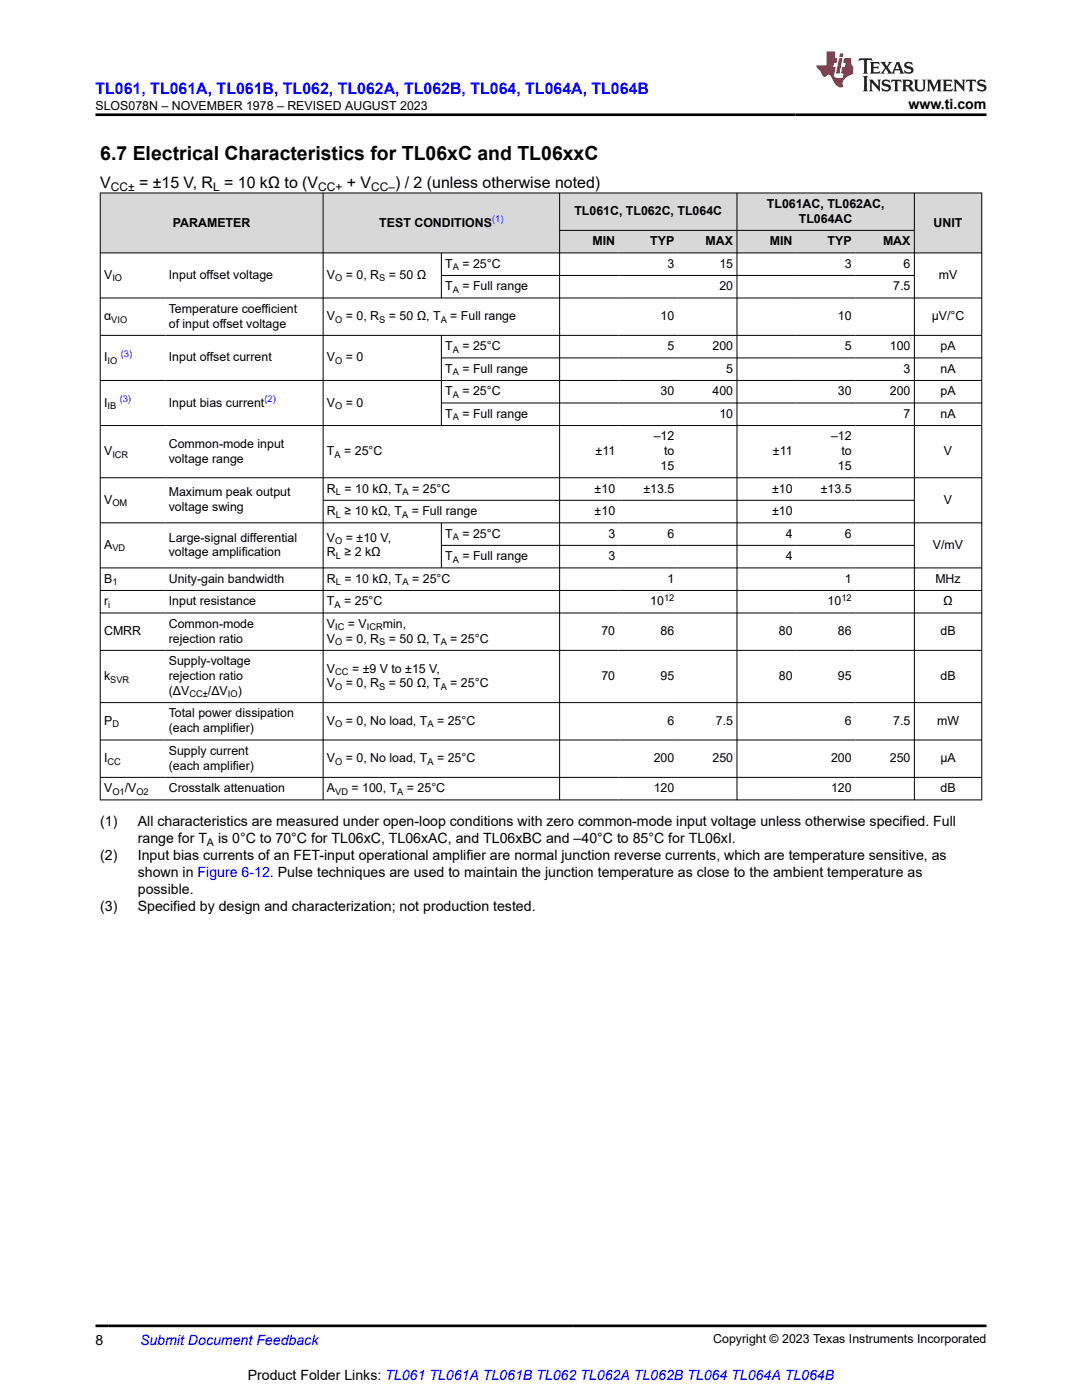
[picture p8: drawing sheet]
<svg xmlns="http://www.w3.org/2000/svg" width="216mm" height="279mm" viewBox="0 0 216 279" stroke-linecap="round" stroke-linejoin="round" font-family="sans-serif">
<defs><g id="words">
<text font-size="3.9" x="20" y="32">6.7 Electrical Characteristics for TL06xC and TL06xxC</text>
<text font-size="3.2" fill="#00f" x="19.1" y="18.7">TL061, TL061A, TL061B, TL062, TL062A, TL062B, TL064, TL064A, TL064B</text>
<g font-size="3.2">
<text x="20" y="37.5">V</text>
<text x="27.7" y="37.5">= ±15 V, R = 10 kΩ to (V</text>
<text x="69.2" y="37.5">+ V</text>
<text x="78.8" y="37.5">) / 2 (unless otherwise noted)</text>
</g>
<g font-size="2.8">
<text x="181.3" y="21.8">www.ti.com</text>
<text x="20" y="164.8">(1)</text>
<text x="27.5" y="164.8">All characteristics are measured under open-loop conditions with zero common-mode input voltage unless otherwise specified. Full</text>
<text x="20" y="171.6">(2)</text>
<text x="27.5" y="168.2">range for T</text>
<text x="27.5" y="171.6">Input bias currents of an FET-input operational amplifier are normal junction reverse currents, which are temperature sensitive, as</text>
<text x="43.5" y="168.2">is 0°C to 70°C for TL06xC, TL06xAC, and TL06xBC and –40°C to 85°C for TL06xI.</text>
<text x="27.5" y="175">shown in Figure 6-12. Pulse techniques are used to maintain the junction temperature as close to the ambient temperature as</text>
<text x="27.5" y="178.3">possible.</text>
<text x="20" y="181.7">(3)</text>
<text x="27.5" y="181.7">Specified by design and characterization; not production tested.</text>
<text x="19.1" y="268.4">8</text>
<text x="49.4" y="275.3">Product Folder Links: TL061 TL061A TL061B TL062 TL062A TL062B TL064 TL064A TL064B</text>
</g>
<text font-size="2.8" fill="#00f" x="27.9" y="268.4">Submit Document Feedback</text>
<g font-size="2.5">
<text x="19" y="21.9">SLOS078N – NOVEMBER 1978 – REVISED AUGUST 2023</text>
<text x="153" y="41.5">TL061AC, TL062AC,</text>
<text x="34.5" y="45.2">PARAMETER</text>
<text x="75.7" y="45.2">TEST CONDITIONS</text>
<text x="114.6" y="43">TL061C, TL062C, TL064C</text>
<text x="159.4" y="44.4">TL064AC</text>
<text x="186.3" y="45.2">UNIT</text>
<text x="88.8" y="53.4">T</text>
<text x="92.3" y="53.4">= 25°C</text>
<text x="118.2" y="48.9">MIN</text>
<text x="129.8" y="48.9">TYP</text>
<text x="133.2" y="53.4">3</text>
<text x="140.8" y="48.9">MAX</text>
<text x="143.5" y="53.4">15</text>
<text x="153.6" y="48.9">MIN</text>
<text x="165.1" y="48.9">TYP</text>
<text x="168.6" y="53.4">3</text>
<text x="176.2" y="48.9">MAX</text>
<text x="180.3" y="53.4">6</text>
<text x="20.8" y="55.7">V</text>
<text x="33.7" y="55.7">Input offset voltage</text>
<text x="65.2" y="55.7">V</text>
<text x="69" y="55.7">= 0, R</text>
<text x="77.6" y="55.7">= 50 Ω</text>
<text x="88.8" y="57.9">T</text>
<text x="92.3" y="57.9">= Full range</text>
<text x="143.5" y="57.9">20</text>
<text x="178.3" y="57.9">7.5</text>
<text x="187.3" y="55.7">mV</text>
<text x="20.8" y="63.9">α</text>
<text x="33.7" y="62.4">Temperature coefficient</text>
<text x="33.7" y="65.4">of input offset voltage</text>
<text x="65.2" y="63.9">V</text>
<text x="69" y="63.9">= 0, R</text>
<text x="77.6" y="63.9">= 50 Ω, T</text>
<text x="89.9" y="63.9">= Full range</text>
<text x="131.8" y="63.9">10</text>
<text x="167.2" y="63.9">10</text>
<text x="185.9" y="63.9">μV/°C</text>
<text x="88.8" y="69.9">T</text>
<text x="92.3" y="69.9">= 25°C</text>
<text x="133.2" y="69.9">5</text>
<text x="142.2" y="69.9">200</text>
<text x="168.6" y="69.9">5</text>
<text x="177.6" y="69.9">100</text>
<text x="187.7" y="69.9">pA</text>
<text x="20.8" y="72.1">I</text>
<text x="33.7" y="72.1">Input offset current</text>
<text x="65.2" y="72.1">V</text>
<text x="69" y="72.1">= 0</text>
<text x="88.8" y="74.4">T</text>
<text x="92.3" y="74.4">= Full range</text>
<text x="144.9" y="74.4">5</text>
<text x="180.3" y="74.4">3</text>
<text x="187.7" y="74.4">nA</text>
<text x="20.8" y="81.1">I</text>
<text x="33.7" y="81.1">Input bias current</text>
<text x="65.2" y="81.1">V</text>
<text x="69" y="81.1">= 0</text>
<text x="88.8" y="78.9">T</text>
<text x="88.8" y="83.4">T</text>
<text x="92.3" y="78.9">= 25°C</text>
<text x="92.3" y="83.4">= Full range</text>
<text x="131.8" y="78.9">30</text>
<text x="142.2" y="78.9">400</text>
<text x="143.5" y="83.4">10</text>
<text x="167.2" y="78.9">30</text>
<text x="177.6" y="78.9">200</text>
<text x="180.3" y="83.4">7</text>
<text x="187.7" y="78.9">pA</text>
<text x="187.7" y="83.4">nA</text>
<text x="33.7" y="89.4">Common-mode input</text>
<text x="130.4" y="87.9">–12</text>
<text x="165.8" y="87.9">–12</text>
<text x="20.8" y="90.8">V</text>
<text x="33.7" y="92.3">voltage range</text>
<text x="65.2" y="90.8">T</text>
<text x="68.7" y="90.8">= 25°C</text>
<text x="118.8" y="90.8">±11</text>
<text x="131.8" y="93.8">15</text>
<text x="132.5" y="90.8">to</text>
<text x="154.2" y="90.8">±11</text>
<text x="167.2" y="93.8">15</text>
<text x="167.9" y="90.8">to</text>
<text x="188.4" y="90.8">V</text>
<text x="20.8" y="100.6">V</text>
<text x="33.7" y="99.1">Maximum peak output</text>
<text x="65.2" y="98.3">R = 10 kΩ, T</text>
<text x="82.2" y="98.3">= 25°C</text>
<text x="118.7" y="98.3">±10</text>
<text x="128.4" y="98.3">±13.5</text>
<text x="154" y="98.3">±10</text>
<text x="163.8" y="98.3">±13.5</text>
<text x="188.4" y="100.6">V</text>
<text x="33.7" y="102">voltage swing</text>
<text x="65.2" y="102.8">R ≥ 10 kΩ, T</text>
<text x="82.2" y="102.8">= Full range</text>
<text x="88.8" y="107.3">T</text>
<text x="92.3" y="107.3">= 25°C</text>
<text x="118.7" y="102.8">±10</text>
<text x="121.4" y="107.3">3</text>
<text x="133.2" y="107.3">6</text>
<text x="154" y="102.8">±10</text>
<text x="156.8" y="107.3">4</text>
<text x="168.6" y="107.3">6</text>
<text x="20.8" y="109.6">A</text>
<text x="33.7" y="108.1">Large-signal differential</text>
<text x="33.7" y="111">voltage amplification</text>
<text x="65.2" y="111">R ≥ 2 kΩ</text>
<text x="65.2" y="108.1">V</text>
<text x="69" y="108.1">= ±10 V,</text>
<text x="88.8" y="111.8">T</text>
<text x="92.3" y="111.8">= Full range</text>
<text x="121.4" y="111.8">3</text>
<text x="156.8" y="111.8">4</text>
<text x="186.2" y="109.6">V/mV</text>
<text x="20.8" y="116.3">B</text>
<text x="33.7" y="116.3">Unity-gain bandwidth</text>
<text x="65.2" y="116.3">R = 10 kΩ, T</text>
<text x="82.2" y="116.3">= 25°C</text>
<text x="133.2" y="116.3">1</text>
<text x="168.6" y="116.3">1</text>
<text x="186.6" y="116.3">MHz</text>
<text x="20.8" y="120.8">r</text>
<text x="33.7" y="120.8">Input resistance</text>
<text x="33.7" y="125.3">Common-mode</text>
<text x="65.2" y="120.8">T</text>
<text x="65.2" y="125.3">V</text>
<text x="68.7" y="120.8">= 25°C</text>
<text x="69.4" y="125.3">= V</text>
<text x="76.4" y="125.3">min,</text>
<text x="129.7" y="120.8">10</text>
<text x="165.1" y="120.8">10</text>
<text x="188.2" y="120.8">Ω</text>
<text x="20.8" y="126.8">CMRR</text>
<text x="33.7" y="128.3">rejection ratio</text>
<text x="65.2" y="128.3">V</text>
<text x="69" y="128.3">= 0, R</text>
<text x="77.6" y="128.3">= 50 Ω, T</text>
<text x="89.9" y="128.3">= 25°C</text>
<text x="120" y="126.8">70</text>
<text x="131.8" y="126.8">86</text>
<text x="155.4" y="126.8">80</text>
<text x="167.2" y="126.8">86</text>
<text x="187.7" y="126.8">dB</text>
<text x="20.8" y="135.7">k</text>
<text x="33.7" y="132.8">Supply-voltage</text>
<text x="33.7" y="135.7">rejection ratio</text>
<text x="65.2" y="134.2">V</text>
<text x="65.2" y="137.2">V</text>
<text x="69" y="137.2">= 0, R</text>
<text x="70.3" y="134.2">= ±9 V to ±15 V,</text>
<text x="77.6" y="137.2">= 50 Ω, T</text>
<text x="89.9" y="137.2">= 25°C</text>
<text x="120" y="135.7">70</text>
<text x="131.8" y="135.7">95</text>
<text x="155.4" y="135.7">80</text>
<text x="167.2" y="135.7">95</text>
<text x="187.7" y="135.7">dB</text>
<text x="33.7" y="138.7">(ΔV</text>
<text x="33.7" y="143.2">Total power dissipation</text>
<text x="41.5" y="138.7">/ΔV</text>
<text x="47.4" y="138.7">)</text>
<text x="20.8" y="144.7">P</text>
<text x="33.7" y="146.1">(each amplifier)</text>
<text x="65.2" y="144.7">V</text>
<text x="69" y="144.7">= 0, No load, T</text>
<text x="87.2" y="144.7">= 25°C</text>
<text x="133.2" y="144.7">6</text>
<text x="142.9" y="144.7">7.5</text>
<text x="168.6" y="144.7">6</text>
<text x="178.3" y="144.7">7.5</text>
<text x="187" y="144.7">mW</text>
<text x="20.8" y="152.1">I</text>
<text x="33.7" y="150.6">Supply current</text>
<text x="33.7" y="153.6">(each amplifier)</text>
<text x="65.2" y="152.1">V</text>
<text x="69" y="152.1">= 0, No load, T</text>
<text x="87.2" y="152.1">= 25°C</text>
<text x="130.4" y="152.1">200</text>
<text x="142.2" y="152.1">250</text>
<text x="165.8" y="152.1">200</text>
<text x="177.6" y="152.1">250</text>
<text x="187.6" y="152.1">µA</text>
<text x="20.8" y="158.1">V</text>
<text x="24.9" y="158.1">/V</text>
<text x="33.7" y="158.1">Crosstalk attenuation</text>
<text x="65.2" y="158.1">A</text>
<text x="70.2" y="158.1">= 100, T</text>
<text x="81.2" y="158.1">= 25°C</text>
<text x="130.4" y="158.1">120</text>
<text x="165.8" y="158.1">120</text>
<text x="187.7" y="158.1">dB</text>
<text x="142.3" y="268.1">Copyright © 2023 Texas Instruments Incorporated</text>
</g>
<g font-size="2.4">
<text x="22.1" y="38.1">CC±</text>
<text x="42.5" y="38.1">L</text>
<text x="63.5" y="38.1">CC+</text>
<text x="74.1" y="38.1">CC–</text>
</g>
<text font-size="2.1" x="41.3" y="168.7">A</text>
<g font-size="1.9" fill="#00f">
<text x="98.2" y="44.4">(1)</text>
<text x="24.1" y="71.3">(3)</text>
<text x="23.9" y="80.3">(3)</text>
<text x="52.8" y="80.3">(2)</text>
</g>
<g font-size="1.9">
<text x="90.3" y="53.9">A</text>
<text x="22.4" y="56.2">IO</text>
<text x="66.9" y="56.2">O</text>
<text x="75.7" y="56.2">S</text>
<text x="90.3" y="58.4">A</text>
<text x="22.2" y="64.4">VIO</text>
<text x="66.9" y="64.4">O</text>
<text x="75.7" y="64.4">S</text>
<text x="87.9" y="64.4">A</text>
<text x="90.3" y="70.4">A</text>
<text x="21.5" y="72.6">IO</text>
<text x="66.9" y="72.6">O</text>
<text x="90.3" y="74.9">A</text>
<text x="21.5" y="81.6">IB</text>
<text x="66.9" y="81.6">O</text>
<text x="90.3" y="79.4">A</text>
<text x="90.3" y="83.9">A</text>
<text x="22.4" y="91.3">ICR</text>
<text x="66.8" y="91.3">A</text>
<text x="22.4" y="101.1">OM</text>
<text x="67" y="98.8">L</text>
<text x="80.3" y="98.8">A</text>
<text x="67" y="103.3">L</text>
<text x="80.2" y="103.3">A</text>
<text x="90.3" y="107.8">A</text>
<text x="22.4" y="110">VD</text>
<text x="66.9" y="108.6">O</text>
<text x="67" y="111.5">L</text>
<text x="90.3" y="112.3">A</text>
<text x="22.4" y="116.8">1</text>
<text x="67" y="116.8">L</text>
<text x="80.3" y="116.8">A</text>
<text x="132.5" y="120">12</text>
<text x="167.9" y="120">12</text>
<text x="21.6" y="121.3">i</text>
<text x="66.8" y="121.3">A</text>
<text x="66.9" y="125.8">IC</text>
<text x="73.2" y="125.8">ICR</text>
<text x="66.9" y="128.8">O</text>
<text x="75.7" y="128.8">S</text>
<text x="87.9" y="128.8">A</text>
<text x="22" y="136.2">SVR</text>
<text x="66.9" y="134.7">CC</text>
<text x="66.9" y="137.7">O</text>
<text x="75.7" y="137.7">S</text>
<text x="87.9" y="137.7">A</text>
<text x="37.8" y="139.2">CC±</text>
<text x="45.5" y="139.2">IO</text>
<text x="22.4" y="145.2">D</text>
<text x="66.9" y="145.2">O</text>
<text x="85.3" y="145.2">A</text>
<text x="21.5" y="152.6">CC</text>
<text x="66.9" y="152.6">O</text>
<text x="85.3" y="152.6">A</text>
<text x="22.4" y="158.6">O1</text>
<text x="27.2" y="158.6">O2</text>
<text x="66.9" y="158.6">VD</text>
<text x="79.3" y="158.6">A</text>
</g>
</g></defs>
<g fill="#d8d8d8">
<path d="M20 38.5h175.9v7.5h-175.9z" fill-rule="evenodd"/>
<path d="M20.1 38.6h44.3v11.8h-44.3z" fill-rule="evenodd"/>
<path d="M64.5 38.6h47.1v11.8h-47.1z" fill-rule="evenodd"/>
<path d="M111.7 38.6h35.3v7.3h-35.3z" fill-rule="evenodd"/>
<path d="M147.1 38.6h35.3v7.3h-35.3z" fill-rule="evenodd"/>
<path d="M182.5 38.6h13.3v11.8h-13.3z" fill-rule="evenodd"/>
<path d="M111.7 46h11.8v4.4h-11.8z" fill-rule="evenodd"/>
<path d="M123.5 46h11.8v4.4h-11.8z" fill-rule="evenodd"/>
<path d="M135.3 46h11.7v4.4h-11.7z" fill-rule="evenodd"/>
<path d="M147.1 46h11.8v4.4h-11.8z" fill-rule="evenodd"/>
<path d="M158.9 46h11.8v4.4h-11.8z" fill-rule="evenodd"/>
<path d="M170.7 46h11.7v4.4h-11.7z" fill-rule="evenodd"/>
</g>
<g fill="none" stroke="#000" stroke-width=".2">
<path d="M19.9 38.5h176.1M20 38.5v121.2M64.5 38.5v121.2M111.7 38.5v121.2M147.1 38.5v121.2M182.5 38.5v121.2M195.9 38.5v121.2M19.9 50.5h176.1M19.9 59.5h176.1M88.1 50.5v9M88.1 55h94.4M111.7 46h70.8"/>
<path d="M19.9 66.9h176.1M19.9 75.9h176.1M88.1 66.9v18.1M88.1 71.4h107.9M19.9 84.9h176.1M19.9 95.3h176.1M64.5 99.8h118M88.1 80.4h107.9M19.9 104.3h176.1M19.9 113.3h176.1M19.9 117.8h176.1M88.1 104.3v9.1"/>
<path d="M88.1 108.8h94.4M19.9 122.3h176.1M19.9 129.8h176.1M19.9 140.2h176.1M19.9 147.7h176.1M19.9 155.1h176.1M19.9 159.6h176.1"/>
</g>
<path d="M171.5 11.6l-.2 .6 .5-.2h.6v.1v2.2l-.2 .4h1l-.2-.4v-2.2v-.1h.5l.6 .2-.2-.6zM173.6 12.4l.2 .3v1.6l-.2 .4h1.9l.1-.6a1.08 1.08 0 0 1-1.3 .2v-.7h.6l.4 .2v-.7l-.4 .2h-.6v-.5l.2-.2a1 1 0 0 1 1 .3l-.1-.5zM175.7 12.4l.9 1.1-1 1.2h.9l-.2-.2 .5-.8 .4 .8-.2 .2h1.6l-.2-.2 .2-.5h.9l.1 .5-.1 .2h.9l-.2-.4-.8-1.9h-.5l-.9 2.1-.9-1.1 .9-1h-.8l.2 .2-.4 .6-.4-.6 .2-.2zM179 12.8l.4 1h-.7zM180.7 12.5a.65 .65 0 0 0-.2 .7 .65 .65 0 0 0 .6 .5l.6 .1 .1 .3a.79 .79 0 0 1-.7 .4 .79 .79 0 0 1-.7-.5l.1 .7 .2-.1a.93 .93 0 0 0 1.1 0 .93 .93 0 0 0 .4-.9 1.46 1.46 0 0 0-1.2-.6l-.1-.3a1.09 1.09 0 0 1 1.2 .2l-.2-.6-.1 .1-.5-.2zM172.2 15.2l.2 .4v2.2l-.2 .4h1l-.2-.4v-2.2l.2-.4zM173.4 15.9l.2 .4v1.5l-.2 .4h.8l-.3-.4 .1-1.3 1.6 1.8v-2l.2-.4h-.7l.1 .2 .1 1.1-1.2-1.3zM176.2 16a.65 .65 0 0 0-.2 .8 .65 .65 0 0 0 .6 .4l.6 .2 .1 .2a.79 .79 0 0 1-.7 .4 .79 .79 0 0 1-.7-.5l.1 .7 .2-.1a.93 .93 0 0 0 1.1 .1 .93 .93 0 0 0 .4-1 1.46 1.46 0 0 0-1.2-.5l-.1-.4a1.09 1.09 0 0 1 1.2 .2l-.1-.6-.2 .1-.5-.1zM177.9 15.9l-.1 .6a.63 .63 0 0 1 .8-.3v1.6l-.3 .4h1l-.2-.4v-1.6a.66 .66 0 0 1 .8 .3l-.1-.6zM180 15.9l.2 .4v1.5l-.2 .4h1l-.2-.2-.1-.7h.5l.1 .2a.79 .79 0 0 0 1.2 .6l-1-.9a.61 .61 0 0 0 .6-.6 .61 .61 0 0 0-.5-.7zM180.8 16.2h.1a.47 .47 0 0 1 .5 .1 .47 .47 0 0 1 .1 .5l-.1 .1-.7 .1zM182.3 15.9l.2 .2a2.27 2.27 0 0 0 .4 2 1.04 1.04 0 0 0 1.7-.7v-1.3l.2-.2h-.8l.2 .4v1.1a.6 .6 0 0 1-.6 .6 .6 .6 0 0 1-.6-.6v-1.1l.3-.4zM184.9 15.9l.2 .4v1.5l-.2 .4h.8l-.3-.4v-1.4l.9 1.9 .9-1.9v1.4l-.3 .4h1l-.2-.4v-1.5l.2-.4h-.8l-.7 1.5-.6-1.5zM188.1 15.9l.2 .4v1.5l-.2 .4h1.9l.1-.6a1.09 1.09 0 0 1-1.3 .2v-.7h.6l.4 .2v-.6l-.4 .2h-.6v-.6l.2-.1a1.01 1.01 0 0 1 1 .3l-.1-.6zM190.2 15.9l.3 .4v1.5l-.3 .4h.8l-.2-.4v-1.3l1.6 1.8v-2l.2-.4h-.7l.2 .2v1.1l-1.2-1.3zM192.8 15.9l-.1 .6a.63 .63 0 0 1 .8-.3v1.6l-.3 .4h1l-.2-.4v-1.6a.66 .66 0 0 1 .8 .3l-.1-.6zM195.2 16a.65 .65 0 0 0-.2 .8 .65 .65 0 0 0 .6 .4l.6 .2 .2 .2a.79 .79 0 0 1-.7 .4 .79 .79 0 0 1-.7-.5l.1 .7 .2-.1a.93 .93 0 0 0 1 .1 .93 .93 0 0 0 .5-1 1.46 1.46 0 0 0-1.3-.5v-.4a1.09 1.09 0 0 1 1.2 .2l-.2-.6-.2 .1-.5-.1z" fill="#231f20"/>
<path d="M164.9 10.3v2.7h-2l.1 .4 .8 1a.95 .95 0 0 0 1 .9 .59 .59 0 0 1 .5-.4 .59 .59 0 0 1 .5 .3l.4 .8a1.59 1.59 0 0 0 2.1 1.4 1.61 1.61 0 0 1 1-2.3l1-.3-.1-1.5a1.59 1.59 0 0 1-.3-1.7h-1.5l-.2 .9h.6l-.2 .9h-.5l-.2 .9v.3l.4 .1-.1 .9h-.7a.73 .73 0 0 1-1-.7l.3-1.5h-.5l.1-.9h.5l.2-.9h-.5v-1.3zM167.4 11.6l-.6 3.1h.7l.6-3.1zM167.6 10.7l-.1 .6h.7l.1-.6z" fill="#ed1c24"/>
<path d="M19.1 22.9h177.8M19.1 264.6h177.8" fill="none" stroke="#000" stroke-width=".53"/>
<use href="#words"/>
</svg>
